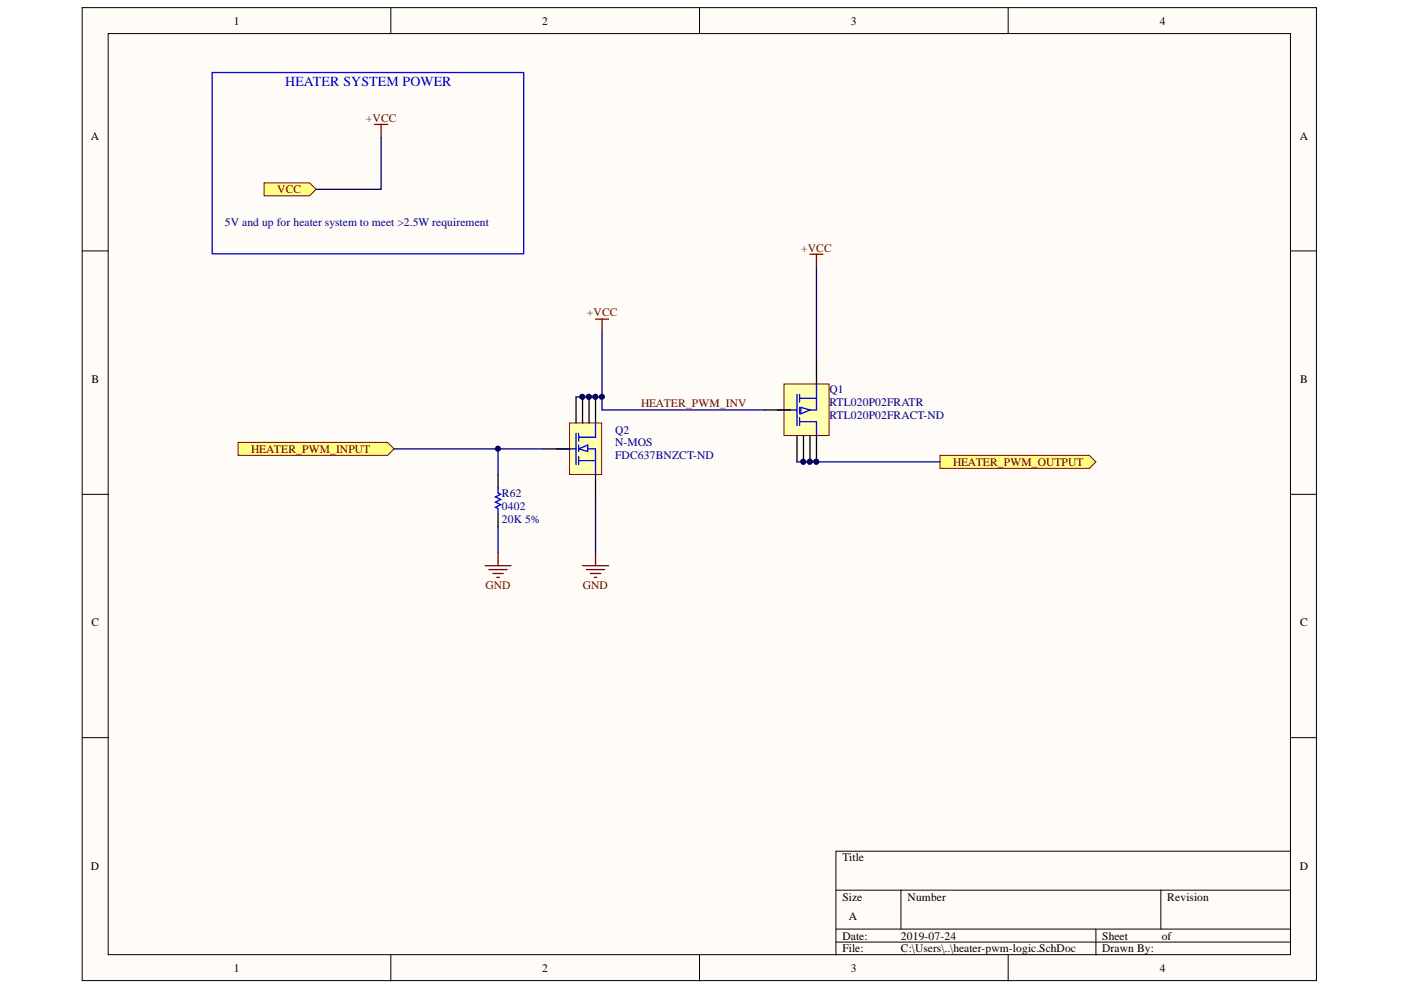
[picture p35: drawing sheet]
<svg xmlns="http://www.w3.org/2000/svg" width="297mm" height="210mm" viewBox="0 0 297 210" stroke-linecap="round" stroke-linejoin="round" font-family="sans-serif">
<defs><g id="words">
<text font-size="3" fill="#00f" x="60.5" y="18.3">HEATER SYSTEM POWER</text>
<g font-size="2.4">
<text x="49.6" y="5.2">1</text>
<text x="114.9" y="5.2">2</text>
<text x="180.4" y="5.2">3</text>
<text x="245.9" y="5.2">4</text>
<text x="19.3" y="29.7">A</text>
<text x="275.6" y="29.7">A</text>
<text x="19.4" y="81.2">B</text>
<text x="275.6" y="81.2">B</text>
<text x="19.4" y="132.8">C</text>
<text x="275.6" y="132.8">C</text>
<text x="19.3" y="184.4">D</text>
<text x="178.6" y="182.6">Title</text>
<text x="275.6" y="184.4">D</text>
<text x="178.6" y="190.9">Size</text>
<text x="192.4" y="190.9">Number</text>
<text x="247.5" y="190.9">Revision</text>
<text x="180" y="195.1">A</text>
<text x="178.6" y="199.2">Date:</text>
<text x="178.6" y="201.9">File:</text>
<text x="191" y="199.2">2019-07-24</text>
<text x="191" y="201.9">C:\Users\..\heater-pwm-logic.SchDoc</text>
<text x="233.7" y="199.2">Sheet</text>
<text x="233.7" y="201.9">Drawn By:</text>
<text x="246.3" y="199.2">of</text>
<text x="49.6" y="206.1">1</text>
<text x="114.9" y="206.1">2</text>
<text x="180.4" y="206.1">3</text>
<text x="245.9" y="206.1">4</text>
</g>
<g font-size="2.4" fill="#800000">
<text x="77.6" y="25.9">+VCC</text>
<text x="58.8" y="41">VCC</text>
<text x="169.8" y="53.4">+VCC</text>
<text x="124.4" y="67.1">+VCC</text>
<text x="135.9" y="86.3">HEATER_PWM_INV</text>
<text x="53.3" y="96">HEATER_PWM_INPUT</text>
<text x="202.1" y="98.8">HEATER_PWM_OUTPUT</text>
<text x="102.9" y="124.9">GND</text>
<text x="123.6" y="124.9">GND</text>
</g>
<g font-size="2.4" fill="#000080">
<text x="47.7" y="47.8">5V and up for heater system to meet &gt;2.5W requirement</text>
<text x="175.8" y="83.4">Q1</text>
<text x="175.8" y="88.9">RTL020P02FRACT-ND</text>
<text x="175.8" y="86.1">RTL020P02FRATR</text>
<text x="130.4" y="91.9">Q2</text>
<text x="130.4" y="94.6">N-MOS</text>
<text x="130.4" y="97.4">FDC637BNZCT-ND</text>
<text x="106.4" y="105.3">R62</text>
<text x="106.4" y="110.8">20K 5%</text>
<text x="106.4" y="108.1">0402</text>
</g>
</g></defs>
<g fill="#fffcf8" stroke="#000" stroke-width=".21">
<path d="M17.4 1.6h261.7v206.3h-261.7z"/>
<path d="M22.9 7.1h250.7v195.3h-250.7z"/>
</g>
<g fill="none" stroke="#000" stroke-width=".21">
<path d="M82.9 1.6v5.5M148.3 1.6v5.5M213.8 1.6v5.5M17.4 53.2h5.5M273.7 53.2h5.5M17.4 104.8h5.5M273.7 104.8h5.5M17.4 156.4h5.5M273.7 156.4h5.5M177.2 188.7h96.5M177.2 197h96.5M177.2 199.7h96.5"/>
<path d="M191 188.7v8.3M232.4 197v5.5M246.1 188.7v8.3M273.7 180.5h-96.5v22M82.9 202.5v5.5M148.3 202.5v5.5M213.8 202.5v5.5"/>
</g>
<path d="M102.8 119.9h5.6M105.6 117.2v2.7M103.7 120.8h3.8M104.5 121.6h2.2M105.3 122.4h.6" fill="none" stroke="#800000" stroke-width=".28"/>
<path d="M105.6 100.7v2.7M105.6 108.9v2.8" fill="none" stroke="#000" stroke-width=".28"/>
<path d="M105.6 103.4v1.1l.6 .3-1.2 .6 1.2 .5-1.2 .6 1.2 .5-1.2 .6 .6 .2v1.1" fill="none" stroke="#00f" stroke-width=".28"/>
<path d="M120.8 89.7h6.8v10.9h-6.8z" fill="#ffffb0" stroke="#800000" stroke-width=".21"/>
<path d="M118 95.2h4.1M122.1 91.9v6.6M122.7 95.2l1.9-.9v1.4zM122.7 91.9v1.6M122.7 94.3v1.4M122.7 96.8v1.7M122.7 97.7h3.6M124.6 95.2h1.7v5.5M126.3 89.7v3h-3.6" fill="none" stroke="#00f" stroke-width=".28"/>
<path d="M115.2 95.2h5.6M122.1 84.2v5.5M123.5 84.2v5.5M124.9 84.2v5.5M126.3 84.2v5.5M126.3 100.7v5.5" fill="none" stroke="#000" stroke-width=".28"/>
<g fill="#000080" stroke="#000080" stroke-width=".21">
<circle cx="123.5" cy="84.1" r=".51"/>
<circle cx="124.8" cy="84.1" r=".51"/>
<circle cx="126.2" cy="84.1" r=".51"/>
</g>
<path d="M123.5 119.9h5.5M126.3 117.2v2.7M124.3 120.8h3.9M125.2 121.6h2.2M126 122.4h.5" fill="none" stroke="#800000" stroke-width=".28"/>
<path d="M166.2 81.4h9.6v10.9h-9.6z" fill="#ffffb0" stroke="#800000" stroke-width=".21"/>
<path d="M164.8 86.9h4.2M169 83.6v6.6M169.5 83.6v1.7M169.5 86.4v1.3M169.5 88.6v1.6M169.5 89.4h3.6v3M169.5 84.4h3.6M169.8 86.4l1.9 .5-1.9 .8zM173.1 81.4v5.5h-1.6" fill="none" stroke="#00f" stroke-width=".28"/>
<path d="M173.1 75.9v5.5M162.1 86.9h5.5M169 92.4v5.5M170.4 92.4v5.5M171.7 92.4v5.5M173.1 92.4v5.5" fill="none" stroke="#000" stroke-width=".28"/>
<g fill="#000080" stroke="#000080" stroke-width=".21">
<circle cx="170.3" cy="97.9" r=".51"/>
<circle cx="171.7" cy="97.9" r=".51"/>
<circle cx="173.1" cy="97.9" r=".51"/>
</g>
<g fill="#ffff80" stroke="#800000" stroke-width=".21">
<path d="M50.5 93.8h31.7l1.4 1.4-1.4 1.4h-31.7z" fill-rule="evenodd"/>
<path d="M199.3 96.6h31.7l1.4 1.3-1.4 1.4h-31.7z" fill-rule="evenodd"/>
</g>
<path d="M173.1 56.7v19.2M127.6 70.4v16.5h34.5M83.6 95.2h22v5.5M105.6 95.2h9.6M122.1 84.2h5.5M169 97.9h30.3M105.6 111.7v5.5M126.3 106.2v11" fill="none" stroke="#000080" stroke-width=".28"/>
<g fill="#000080" stroke="#000080" stroke-width=".21">
<circle cx="105.6" cy="95.1" r=".51"/>
<circle cx="123.5" cy="84.1" r=".51"/>
<circle cx="124.8" cy="84.1" r=".51"/>
<circle cx="126.2" cy="84.1" r=".51"/>
<circle cx="127.6" cy="84.1" r=".51"/>
<circle cx="170.3" cy="97.9" r=".51"/>
<circle cx="171.7" cy="97.9" r=".51"/>
<circle cx="173.1" cy="97.9" r=".51"/>
</g>
<path d="M79.4 26.4h2.8M80.8 26.4v2.7M171.7 53.9h2.8M173.1 53.9v2.8M126.3 67.7h2.7M127.6 67.7v2.7" fill="none" stroke="#800000" stroke-width=".28"/>
<path d="M56 38.8h9.6l1.4 1.3-1.4 1.4h-9.6z" fill-rule="evenodd" fill="#ffff80" stroke="#800000" stroke-width=".21"/>
<path d="M80.8 29.1v11h-13.8" fill="none" stroke="#000080" stroke-width=".28"/>
<path d="M45 15.4h66v38.4h-66z" fill="none" stroke="#00f" stroke-width=".28"/>
<use href="#words"/>
</svg>
